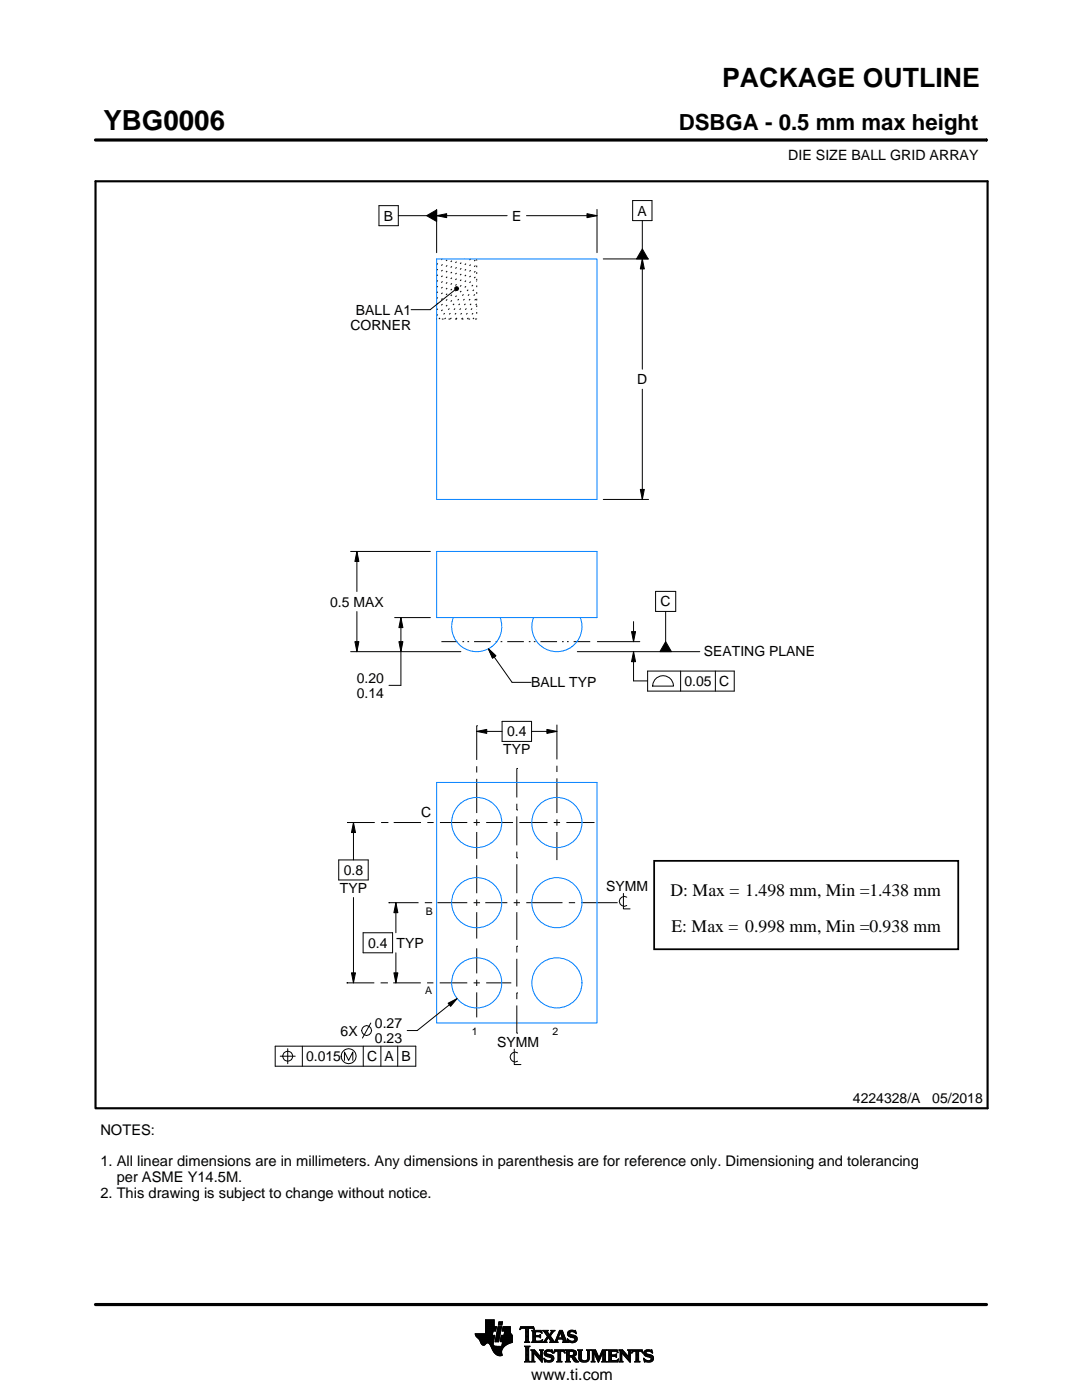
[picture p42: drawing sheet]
<svg xmlns="http://www.w3.org/2000/svg" width="216mm" height="279mm" viewBox="0 0 216 279" stroke-linecap="round" stroke-linejoin="round" font-family="sans-serif">
<defs><g id="words">
<text font-size="5.5" x="20.6" y="26">YBG0006</text>
<text font-size="5.3" x="144.1" y="17.4">PACKAGE OUTLINE</text>
<text font-size="4.4" x="135.4" y="26">DSBGA - 0.5 mm max height</text>
<g font-size="3.5">
<text x="133.8" y="178.9">D: Max = 1.498 mm, Min =1.438 mm</text>
<text x="134" y="185.9">E: Max = 0.998 mm, Min =0.938 mm</text>
</g>
<text font-size="3.2" x="106" y="275.3">www.ti.com</text>
<g font-size="2.9">
<text x="20" y="226.5">NOTES:</text>
<text x="20" y="232.8">1. All linear dimensions are in millimeters. Any dimensions in parenthesis are for reference only. Dimensioning and tolerancing</text>
<text x="20" y="239.1">2. This drawing is subject to change without notice.</text>
<text x="23.3" y="235.9">per ASME Y14.5M.</text>
</g>
<g font-size="2.8">
<text x="157.3" y="32">DIE SIZE BALL GRID ARRAY</text>
<text x="76.6" y="44">B</text>
<text x="102.2" y="44">E</text>
<text x="127.2" y="43">A</text>
<text x="69.9" y="65.8">CORNER</text>
<text x="71" y="62.8">BALL A1</text>
<text x="127.2" y="76.7">D</text>
<text x="65.9" y="121.1">0.5 MAX</text>
<text x="131.8" y="121">C</text>
<text x="140.5" y="131">SEATING PLANE</text>
<text x="71.2" y="136.3">0.20</text>
<text x="106" y="137.2">BALL TYP</text>
<text x="136.6" y="136.9">0.05 C</text>
<text x="71.2" y="139.3">0.14</text>
<text x="101.2" y="147">0.4</text>
<text x="100.4" y="150.5">TYP</text>
<text x="84" y="163">C</text>
<text x="67.8" y="178.1">TYP</text>
<text x="68.6" y="174.6">0.8</text>
<text x="121" y="177.9">SYMM</text>
<text x="73.5" y="189.2">0.4 TYP</text>
<text x="68" y="206.7">6X</text>
<text x="74.8" y="205.2">0.27</text>
<text x="74.8" y="208.2">0.23</text>
<text x="99.2" y="209">SYMM</text>
<text x="61.1" y="211.8">0.015</text>
<text x="73.2" y="211.8">C A B</text>
<text x="170.2" y="220.2">4224328/A</text>
<text x="186" y="220.2">05/2018</text>
</g>
<g font-size="2.1">
<text x="85" y="182.5">B</text>
<text x="84.9" y="198.4">A</text>
<text x="94.1" y="206.6">1</text>
<text x="110.3" y="206.6">2</text>
</g>
<text font-size=".3" x="101.3" y="28">SCALE 13.000</text>
</g></defs>
<g fill="none" stroke="#000" stroke-width=".2">
<path d="M19.1 27.9h177.7M196.8 27.7v.5M75.6 41h3.9v4h-3.9zM79.5 43h5.6M85.1 43l2-1.1v2.3zM87.1 43l2-.4v.8zM87.1 41.8v8.6M87.1 43h14.1M90.8 57.4l.2-.2 .4 .1 .1 .3-.1 .3-.4 .1-.2-.2zM90.8 57.8l-5 4h-3.8M105.1 43h14M117.1 42.6l2 .4-2 .4z"/>
<path d="M119.1 41.8v8.6M120.4 51.7h9M126.2 40h3.9v4h-3.9zM128.2 51.7l.4 2h-.8zM128.2 44v5.7M128.2 51.7v22M128.2 49.7l1.1 2h-2.3zM128.2 77.7v22M120.4 99.7h9M127.8 97.7h.8l-.4 2zM70 110.1h15.9M71.2 110.1l.4 2h-.8z"/>
<path d="M71.2 110.1v8M130.8 118h4v4h-4zM70 130.1h22M70.8 128.1h.8l-.4 2zM71.2 122.1v8M78.7 123.3h7.2M79.6 128.1h.8l-.4 2zM80 123.3l.4 2h-.8zM80 123.3v13.5h-2.4M97.5 129.5l1.4 1.4-.6 .4zM97.5 129.5l4.7 6.7h3.8M115.2 130.1h24.4"/>
<path d="M119.2 128.1h8.5M126 126.1h.8l-.4 2zM126.4 130.1l.4 2h-.8zM126.4 130.1v5.8h2.8M126.4 124.1v4M129.2 133.9h17.3v4h-17.3zM130.6 135.7a2.08 2.08 0 0 1 2.4-.7 2.08 2.08 0 0 1 1.4 1.9h-4.2l.1-.6zM132.8 122v6.1M132.8 128.1l1.2 2h-2.3zM135.8 133.9v4M142.7 133.9v4M95.1 146l2-.4v.8z"/>
<path d="M95.1 144.8h.1M95.1 144.8v6.9M95.1 152.9v1.3M95.1 155.4v6.9M95.1 146h5.1M100.2 144h5.9v4h-5.9zM103.1 153.4h.1M103.1 153.4v5.7M106.1 146h5M109.1 145.6l2 .4-2 .4zM111.1 144.6v7M111.1 152.8v1.3"/>
<path d="M111.1 155.3v7M67.6 171.6h5.9v4h-5.9zM69.3 164.2h.1M69.3 164.2h5.5M70.5 164.2l.4 2h-.8zM70.5 164.2v7.4M70.5 179.1v17.1M76 164.2h1.3M77.3 164.2h.1M78.6 164.2h5.4M85.3 164.2h1.2M87.8 164.2h5.4"/>
<path d="M94.5 164.2h1.3M95.1 163.5v1.3M95.1 166v5.4M95.1 172.7v5.6M95.1 179.5v1.3M97 164.2h5.4M103.1 171.2h.1M103.1 161.7h.1M103.1 160.4v1.3M103.1 162.9v5.8M103.1 170v1.2M103.1 172.5v5.8"/>
<path d="M103.1 179.5v1.3M103.6 164.2h5.6M110.5 164.2h1.3M111.1 163.5v1.3M111.1 166v5.7M113 164.2h5.6M124.4 178.3v3.1h1.3M125.1 179.1a.98 .98 0 0 0-1.5 .8 .98 .98 0 0 0 1.5 .8M69.2 196.2h.1M69.2 196.2h5.5M70.1 194.2h.8l-.4 2zM72.5 186.2h5.8v4h-5.8z"/>
<path d="M75.9 196.2h1.3M77.2 196.2h.1M77.6 180.2h.1M77.6 180.2h5.9M78.5 196.2h5.5M78.6 194.2h.8l-.4 2zM79 180.2l.4 2h-.8zM79 180.2v6M79 190.2v6M84.8 180.2h1.2M85.2 196.2h1.3M86 180.2h.1"/>
<path d="M87.3 180.2h5.9M87.7 196.2h5.5M91.2 199.3l-7.9 6.4h-2M94.5 196.2h1.3M94.5 180.2h1.3M95.1 182v5.3M95.1 189.3v5M95.1 195.5v1.3M95.1 198v5M96.8 180.2h4.4M97 196.2h5M102.5 180.2h1.3"/>
<path d="M103.1 188.8h.1M103.1 198.1h.1M103.1 182v5.6M103.1 188.8v1.3M103.1 191.4v5.5M103.1 198.1v1.3M105 180.2h7.2M113.5 180.2h1.3M116 180.2h7.2M54.9 208.8h28.1v4h-28.1zM55.9 210.8h3M57.4 209.3v3"/>
<path d="M60.3 208.8v4M68.7 211.6v-1.6l.9 1.6 .8-1.6v1.6M72.5 208.8v4M74 204.2l-1.7 3M76 208.8v4M79.4 208.8v4M89.4 200.2l1.8-.9-1.3 1.5zM102.6 209.4v3.1h1.3M103.1 206.2h.1M103.1 200.7v5.5M103.3 210.1a.98 .98 0 0 0-1.5 .9 .98 .98 0 0 0 1.5 .8M94.8 266.2h3.5"/>
<path d="M94.8 266.3h3.5M94.9 266.4h3.3M94.9 266.5h3.8l-.2 1.2M94.9 266.5h3.8M95 266.6h3.7M95 266.7h3.7M95.1 266.8h3.6M95.2 266.9h3.4M95.3 267h3.3M95.4 267.1h3.2M95.5 267.2h3.1M95.6 267.3h3"/>
<path d="M95.7 267.4h2.8M95.7 267.5h2.8M95.8 267.6h2.7M95.8 267.7h2.7M95.9 267.8h2.6M95.9 267.9h2.5M95.9 268h2.5M96 268h1.1M96 268.1h1M96.1 268.2h.8M96.1 268.3h.7M96.2 268.4h.6"/>
<path d="M96.3 268.4h.4M96.9 266.1h1.4M96.9 266h1.4M96.9 265.9h1.4M96.9 265.8h1.5M96.9 265.7h1.5M96.9 264.7l2.2 .1-.2 .9h-.5l-.2 .8M96.9 265.6h2M96.9 265.5h2M96.9 265.4h2M96.9 265.3h2.1M96.9 265.2h2.1"/>
<path d="M96.9 265.1h2.1M96.9 265h2.1M96.9 264.9h2.1M96.9 264.8h2.2M96.9 264.6h1.7M96.9 264.5h1.7M96.9 264.4h1.7M96.9 264.3h1.7M96.9 264.2h1.7M96.9 264.1h1.7M96.9 264h1.7M96.9 263.9h1.7"/>
<path d="M96.9 263.8h1.7M96.9 263.7h1.7M96.9 263.6h1.7M96.9 263.5h1.7M96.9 263.4h1.7M97.5 268h.9M97.6 268.1h.8M97.7 268.2h.7M97.7 268.3h.7M97.8 268.4h.6M97.9 268.5h.6M97.9 268.6h.7"/>
<path d="M98 268.7h1.1M98 268.8h2.6M98 268.8h2.5M98.1 268.9h2.3M98.1 269h2.3M98.1 269.1h2.2M98.2 269.2h2.1M98.2 269.2h2M98.2 269.3h2M98.3 269.4h1.9M98.3 269.5h1.8M98.4 269.6h1.7"/>
<path d="M98.4 268v.4l.3 .2 2 .1M98.5 269.7h1.6M98.5 267.7l-.1 .3M98.5 269.8h1.6M98.6 269.9h1.5M98.6 264.8v-1.4h-1.7v2.8h-2.1l.1 .3 .7 .8 .7 1.1 .3 .1 .6-.5 .4 .1 1 1.8 .8 .6h.8l-.1-1 .8-1M98.6 270h1.5M98.7 270h1.4M98.8 270.1h1.3M98.8 267.7h.7M98.8 267.6h.7M98.8 267.5h.7"/>
<path d="M98.9 270.2h1.2M98.9 267.4h.7M98.9 267.3h.7M98.9 267.2h.7M98.9 267.1h.7M98.9 267h.7M98.9 270.3h1.3M99 266.9h.6M99 266.9h.7M99 266.8h.7M99 266.7h.7M99 266.6h.7"/>
<path d="M99 266.5h.7M99.1 270.4h1.1M99.1 266.4h.7M99.1 266.3h.7M99.1 266.2h.7M99.1 266.1h.7M99.1 266h.7M99.2 265.9h.7M99.2 265.8h.7M99.2 270.4h1M99.2 265.7h.7M99.2 265.6h.7"/>
<path d="M99.2 265.5h.7M99.3 265.4h.6M99.3 265.4h.7M99.3 265.3h.7M99.3 265.2h.7M99.3 265.1h.7M99.3 265h.7M99.4 270.5h.8M99.4 264.9h.7M99.4 264.8h.7M99.4 264.8h.7l-.6 3h-.7zM99.4 264.5l.2-.7h.7l-.2 .7h-.7"/>
<path d="M99.5 264.4h.6M99.5 264.3h.7M99.5 264.2h.7M99.5 264.1h.7M99.5 264h.7M99.5 263.9h.7M99.6 263.8h.7M99.8 270.6h.1M99.8 267.7h2.4M99.8 267.6h2.4M99.8 267.5h2.4M99.9 267.4h2.3"/>
<path d="M99.9 267.3h2.3M99.9 267.2h2.3M99.9 267.1h2.3M99.9 267h2.3M99.9 266.9h2.3M100 266.9h2.2M100 266.8h2.2M100 266.7h2.2M100 266.6h2.2M100 266.5h2.2M100.1 268.6h.7M100.2 268.5h.7"/>
<path d="M100.2 268.4h.8M100.2 268.4h.9M100.2 268.3h1M100.2 268.2h1.2M100.2 265.6h1.6M100.2 268.1h1.4M100.2 265.5h1.6M100.2 268h1.6M100.3 265.4h1.5M100.3 268h1.7M100.3 267.9h1.9M100.3 265.3h1.5"/>
<path d="M100.3 267.8h1.9M100.3 265.2h1.5M100.3 265.1h1.5M100.3 265h1.5M100.4 264.9h1.4M100.4 264.8h1.4M100.6 266.5l.1-.8h-.5l.2-.9h1.4l.1 1.1 .3 .6v1.4l-1.3 .6M100.6 266.4h1.5M100.6 266.3h1.4M100.6 266.2h1.4M100.6 266.1h1.3M100.7 266h1.2"/>
<path d="M100.7 265.9h1.2M100.7 265.8h1.1M100.7 265.7h1.1M102.2 266.5h-2.2l-.2 1.1 .5 .2-.2 .9M103.7 265.3h.1M103.8 265.2h.2M103.8 265h2.8M103.8 264.9h2.7M103.9 264.8h2.6M104.7 267.8h1M104.7 271.8h1.1M104.7 268.7h1"/>
<path d="M104.8 267.7h.7M104.8 271.7h.8M104.9 265.2h.6M104.9 268.9h.6M104.9 267.6h.6M104.9 267.5l-.2 .3M104.9 267.5h.6M104.9 267.4h.6M104.9 267.3h.6M104.9 267.2h.6M104.9 267.1h.6M104.9 267h.6"/>
<path d="M104.9 266.8h.6M104.9 266.7h.6M104.9 266.6h.6M104.9 266.5h.6M104.9 266.4h.6M104.9 266.3h.6M104.9 266.2h.6M104.9 266.1h.6M104.9 265.9h.6M104.9 265.8h.6M104.9 265.7h.6M104.9 265.6h.6"/>
<path d="M104.9 265.5h.6M104.9 265.4h.6M104.9 265.3h.6M104.9 271.5h.6M104.9 269h.6M104.9 271.4h.6M104.9 271.4v-2.4l-.2-.4h1.1l-.3 .4v2.4M104.9 271.4l-.2 .4h1.1l-.3-.4M104.9 271.3h.6M104.9 271.2h.6M104.9 271.1h.6M104.9 271h.6"/>
<path d="M104.9 270.9h.6M104.9 270.8h.6M104.9 270.6h.6M104.9 270.5h.6M104.9 270.4h.6M104.9 270.3h.6M104.9 270.2h.6M104.9 270.1h.6M104.9 270h.6M104.9 269.9h.6M104.9 269.8h.6M104.9 269.6h.6"/>
<path d="M104.9 269.5h.6M104.9 269.4h.6M104.9 269.3h.6M104.9 269.2h.6M104.9 269.1h.6M105.5 267.5l.2 .3M105.5 267.5v-2.3l.7-.1 .4 .3-.1-.6h-2.6l-.1 .6 .4-.3 .7 .1v2.3M105.7 267.8h-1M105.9 271.8h.8M105.9 269.4h.8M106.1 269.5h.7M106.1 267.8h2"/>
<path d="M106.1 271.7h.5M106.2 269.6h.7M106.2 271.5h.3M106.2 265.6h1.8M106.2 269.8h.8M106.2 271.4h.3M106.2 271.4l-.3 .4h.8l-.2-.4M106.2 271.3h.3M106.2 271.2h.3M106.2 271.1h.3M106.2 271h.3M106.2 270.9h.3"/>
<path d="M106.2 270.8h.3M106.2 270.6h.3M106.2 270.5h.3M106.2 270.4h.3M106.2 270.3h.3M106.2 270.2h.3M106.2 270.1h.3M106.2 270h1M106.2 269.9h.9M106.2 269.8v1.6M106.2 269.8l-.3-.4h.8l1.2 1.4M106.3 267.7h1.8"/>
<path d="M106.3 265.7h1.8M106.3 267.6h.6M106.3 265.8h.6M106.3 267.5l-.2 .3M106.3 267.5h.5M106.3 267.4h.5M106.3 267.3h.5M106.3 267.2h.5M106.3 267.1h.5M106.3 267h.5M106.3 266.8h.5M106.3 266.7h1.6"/>
<path d="M106.3 266.6h1.6M106.3 266.5h.5M106.3 266.4h.5M106.3 266.3h.5M106.3 266.2h.5M106.3 266.1h.5M106.3 265.9h.5M106.4 265.2h.2M106.5 270h.1M106.5 270v1.4M106.5 265.3h.1M106.6 270.1h.7"/>
<path d="M106.7 270.2h.7M106.8 270.3h.7M106.8 265.9l.2-.1h.6l.6 .2-.2-.5h-1.9l.2 .3v1.7M106.8 265.9v.6h.8l.3-.2v.7M106.9 270.4h.7M107 270.5h.7M107.1 270.6h.7M107.2 270.8h1M107.3 270.9h.9M107.4 271h.8M107.5 271.1h.7M107.6 271.2h.6"/>
<path d="M107.6 266.5h.3M107.7 271.3h.5M107.7 269.4h.7M107.7 266.8h.2M107.7 267.6h.5M107.8 266.4h.1M107.8 271.4h.4M107.8 267h.1M107.8 265.8h.3M107.8 269.5h.5M107.9 271.5h.3M107.9 269.6h.3"/>
<path d="M107.9 267l-.3-.2h-.8l.1 .8h.9l.5-.2M107.9 269.8h.3M107.9 270.6h.3M107.9 270.5h.3M107.9 270.4h.3M107.9 270.3h.3M107.9 270.2h.3M107.9 270.1h.3M107.9 270h.3M107.9 269.9h.3M107.9 269.8v1M107.9 269.8l-.2-.4h.7l-.2 .4"/>
<path d="M108 271.7h.2M108 265.9h.1M108 267.5h.2M108.1 271.8h.1M108.1 266.1h.1M108.2 267.4h.1M108.2 269.8v2.1l-1.7-1.9M108.2 267.8h.9M108.3 267.4l-.2 .5-2-.1M108.3 265.6h1M108.5 267.7h.5M108.5 271.1l.8 .4h.5l.2-.1-.1-.4-1-.4-.3-.3 .1-.7 .7-.2 .6 .1 .2-.1 .1 .6-.9-.3-.3 .1-.1 .3 1.3 .4 .2 .6"/>
<path d="M108.5 271.1h.1M108.5 265.7h.7M108.5 271.2h.2M108.6 271.3h.2M108.6 270.1h.4M108.6 270h.4M108.6 270.2h.6M108.6 267.6h.4M108.6 271.4h.4M108.6 269.9h.4M108.6 270.3h1M108.6 265.8h.7"/>
<path d="M108.6 271.5h.8M108.6 269.8h.5M108.7 271.7h1.5M108.7 270.4h1.3M108.7 267.5h.3M108.7 271.8h.1M108.7 265.9h.6M108.7 269.6h1.5M108.8 267.4h.3M108.8 270.5h1.5M108.8 266.1h.6M108.8 269.5h1.4"/>
<path d="M108.8 267.3h.4M108.9 266.2h.6M108.9 267.2h.4M108.9 266.3h.6M108.9 270.6h1.5M109 267.1h.3M109 266.4h1M109.1 271.8h.9M109.1 269.4h.7M109.1 267h.9M109.1 266.5h.8M109.1 267.8h-.9"/>
<path d="M109.2 266.8h.8M109.2 266.6h.6M109.2 266.7h.7M109.2 266.7l-.6 .9-.4 .2M109.3 270.8h1.1M109.5 267.1h.6M109.6 267.2h.6M109.7 271.5h.7M109.7 267.3h.6M109.7 267.8l.2-.2-.5-.7-.4 .8 .1 .1M109.7 267.8h1.6M109.7 266.3h.4"/>
<path d="M109.7 267.4h.6M109.8 270.9h.7M109.8 266.2h.3M109.8 266.6l.9 1.2 1-2.3h.5l.8 2.1 .3 .2M109.8 267.5h.6M109.9 266.1h.3M109.9 269.8h.4M109.9 267.6h.6M109.9 267.7h.7M109.9 271.4h.5M109.9 265.9h.4M110 271h.5"/>
<path d="M110 265.6h.7M110 265.9l-.4 .5-.4-.6 .2-.3h-1.1l.9 1.2M110 265.9l.1-.2-.2-.2h.8l-.9 1.1M110 271.3h.5M110 265.8h.4M110 271.1h.5M110 271.2h.5M110.1 269.4h.1M110.1 265.7h.4M110.1 269.9h.2M110.2 270h.1M110.5 270h.1"/>
<path d="M110.5 269.9h.2M110.5 271.1l-.2 .5-.8 .3-.6-.2-.2 .1-.2-.7M110.5 269.8h.3M110.6 269.6h2.1M110.6 269.5h2M110.6 269.4h2M110.7 267.7h.5M110.8 267.6h.4M110.9 267.5h.3M110.9 267.4h.3M111 267.3h.3M111 267.2h1.8"/>
<path d="M111 267.1h1.8M111.1 267h.3M111.1 271.8h1M111.1 266.8h.4M111.2 266.7h.3M111.2 267.5l.1-.2h1l.1 .2M111.2 267.5v.3h.1M111.2 266.6h.3M111.3 266.5h.3M111.3 271.7h.6M111.3 266.4h.3M111.3 271.5h.6"/>
<path d="M111.3 267.8h-1.6M111.3 269.8h.6M111.4 266.3h.3M111.4 271.4h.5M111.4 271.4l-.1-1.7h-.4l-.4 .4 .2-.7h1.9l.1 .7-.3-.4h-.5v1.7M111.4 270.5h.5M111.4 270.4h.5M111.4 270.3h.5M111.4 270.2h.5M111.4 270.1h.5M111.4 270h.5M111.4 269.9h.5"/>
<path d="M111.4 271.4l-.3 .4h1l-.2-.4M111.4 271.3h.5M111.4 271.2h.5M111.4 271.1h.5M111.4 271h.5M111.4 270.9h.5M111.4 270.8h.5M111.4 270.6h.5M111.4 266.2h.3M111.4 266.1h.4M111.5 265.9h.9M111.5 265.8h.8"/>
<path d="M111.6 265.7h.7M111.6 265.6h.6M111.8 265.9l.4 1.1h-.8zM111.9 266.1h.5M111.9 266.2h.5M111.9 266.3h.6M112 266.4h.5M112 266.5h.6M112.1 266.6h.5M112.1 266.7h.6M112.1 266.8h.6M112.2 267h.5"/>
<path d="M112.2 267.8h1.1M112.3 267.3h.6M112.3 267.4h.6M112.4 267.5h.6M112.4 267.5v.3h-.2M112.4 269.8h.3M112.4 267.6h.6M112.4 267.7h.7M112.6 269.9h.1M112.6 270h.2M112.8 271.8h1M112.8 269.4h1.6"/>
<path d="M113 269.5h1.7M113 271.7h.7M113 269.6h1.9M113 271.5h.6M113 269.8h.6M113 271.4h.6M113 271.4l-.2 .4h1l-.2-.4M113 271.3h.6M113 271.2h.6M113 271.1h.6M113 271h.6M113 270.9h.6"/>
<path d="M113 270.8h1.5M113 270.6h1.6M113 270.5h1.8M113 270.4h.6M113 270.3h.6M113 270.2h.6M113 270.1h.6M113 270h.6M113 269.9h.6M113 269.8v1.6M113 269.8l-.2-.4h1.4l.6 .2 .2 .3v.4l-.2 .3-.4 .1M113.2 267.3h.2"/>
<path d="M113.2 267.4h.3M113.2 266.2h.5M113.2 266.3h.6M113.2 266.1h.5M113.3 267.5h.3M113.3 267.8h-1.1M113.3 266.4h.9M113.3 265.9h.4M113.3 267.6h.6M113.3 266.5h1.3M113.3 267.7h1.6M113.3 265.8h.5"/>
<path d="M113.3 267.8h.2M113.4 266.6h1.5M113.4 265.7h1.5M113.4 265.7l.5-.2 .7 .1 .2-.1 .1 .7-.7-.4h-.4l-.1 .3 .1 .2 .9 .2 .4 .3 .1 .5-.3 .5-.6 .2-.7-.2-.2 .1-.2-.7 .9 .5 .5-.1 .1-.3-.2-.3-1.1-.4-.2-.4zM113.5 266.7h1.5M113.5 265.6h1.4M113.6 271.4v-.6h.4l.7 1h.8M113.6 269.9l.1-.2 .7 .2v.4l-.4 .2M113.6 269.9v.6M113.7 267.8h1.1M113.8 266.8h1.3M113.8 265.5h.6"/>
<path d="M114 268h.4M114.1 270.9h.6M114.2 271h.6M114.2 271.1h.7M114.3 271.2h.6M114.3 267h.8M114.3 269.8h.7M114.3 270.4h.6M114.4 271.3h.6M114.4 270.7l1.1 1.1M114.4 270.7h.1M114.4 271.4h.7"/>
<path d="M114.4 269.9h.6M114.4 270.3h.6M114.5 267.6h.5M114.5 270.2h.5M114.5 270h.5M114.5 265.8h.4M114.5 270.1h.5M114.5 271.5h.7M114.6 271.7h.7M114.6 267.1h.6M114.6 267.5h.5M114.7 267.2h.5"/>
<path d="M114.7 267.4h.5M114.7 265.9h.3M114.7 267.3h.5M114.7 271.8h.8M114.8 266.1h.2M114.9 266.2h.1M115.3 269.4h.9M115.4 269.5h.7M115.5 269.6h.5M115.5 269.8h.5M115.5 269.8v1.4l.4 .5 .6 .2 .7-.1 .3-.3 .1-.5M115.5 271h.5"/>
<path d="M115.5 270.9h.5M115.5 270.8h.5M115.5 270.6h.5M115.5 270.5h.5M115.5 270.4h.5M115.5 270.3h.5M115.5 270.2h.5M115.5 270.1h.5M115.5 270h.5M115.5 269.9h.5M115.5 269.8l-.2-.4h.9l-.2 .4M115.5 271.1h.5"/>
<path d="M115.5 271.2h.5M115.5 271.3h.6M115.6 271.4h.6M115.7 271.5h.8M115.8 271.7h1.5M116 271l.2 .4 .5 .2 .4-.2 .2-.4M116 269.8v1.2M116 271.8h1.1M116.8 271.5h.6M117 269.4h.8M117.1 271.4h.4M117.2 269.5h.5"/>
<path d="M117.2 271.3h.4M117.2 269.6h.4M117.2 271.2h.4M117.2 271.1h.4M117.3 269.8h.3M117.3 271h.3M117.3 270.9h.3M117.3 270.8h.3M117.3 270.6h.3M117.3 270.5h.3M117.3 270.4h.3M117.3 270.3h.3"/>
<path d="M117.3 270.2h.3M117.3 270.1h.3M117.3 270h.3M117.3 269.9h.3M117.6 269.8l.2-.4h-.8l.2 .3 .1 1.3M117.6 269.8v1.2M118 271.8h.7M118 269.4h.8M118.1 269.5h.8M118.1 271.7h.5M118.2 269.6h.7M118.2 271.5h.3"/>
<path d="M118.2 269.8h.8M118.2 271.4h.3M118.2 269.8l-.2-.4h.8l.7 1.6 .7-1.6h.9l-.3 .4M118.2 271.4l-.2 .4h.7l-.2-.4M118.2 271.3h.3M118.2 271.2h.3M118.2 271.1h.3M118.2 271h.3M118.2 270.9h.3M118.2 270.8h.3M118.2 270.6h.3M118.2 270.5h.3"/>
<path d="M118.2 270.4h.3M118.2 270.3h.3M118.2 270.2h.3M118.2 270.1h.3M118.2 270h.9M118.2 269.9h.8M118.2 269.8v1.6M118.6 270.1h.5M118.6 270.2h.6M118.7 270.3h.5M118.7 270.4h.6M118.8 270.5h.5"/>
<path d="M118.8 270.6h.6M118.9 270.8h.5M118.9 270.9h.6M119 271h.8M119 271.1h.8M119.1 271.2h.6M119.1 271.3h.6M119.2 271.4h.4M119.2 271.5h.4M119.3 271.7h.2M119.3 271.8h.2M119.6 270.9h.3"/>
<path d="M119.6 270.8h.3M119.7 270.6h.3M119.7 270.5h.3M119.8 270.4h.3M119.8 270.3h.3M119.9 270.2h.3M119.9 270.1h.3M120 270h.8M120 269.9h.8M120 269.8h.8M120.1 271.8h1M120.1 269.6h.7"/>
<path d="M120.1 269.5h.8M120.2 269.4h.9M120.2 271.7h.7M120.3 271.5h.5M120.3 271.4h.5M120.3 271.4l-.2 .4h1l-.3-.4M120.3 271.4v-1.5l-.9 2-.9-2v1.5M120.3 271.3h.5M120.3 271.2h.5M120.3 271.1h.5M120.3 271h.5M120.3 270.9h.5"/>
<path d="M120.3 270.8h.5M120.3 270.6h.5M120.3 270.5h.5M120.3 270.4h.5M120.3 270.3h.5M120.3 270.2h.5M120.3 270.1h.5M120.8 269.8v1.6M121.2 271.8h2M121.2 269.4h1.9M121.4 269.5h1.8M121.4 271.7h1.9"/>
<path d="M121.5 269.6h1.7M121.5 271.5h1.8M121.5 269.8h.5M121.5 271.4h.5M121.5 269.8l-.3-.4h1.9l.2 .6M121.5 269.9h.5M121.5 269.8v1.6M121.5 271.3h.5M121.5 271.2h.5M121.5 271.1h.5M121.5 271h.5M121.5 270.9h.5"/>
<path d="M121.5 270.8h.5M121.5 270.6h1.5M121.5 270.5h1.5M121.5 270.4h1.5M121.5 270.3h.5M121.5 270.2h.5M121.5 270.1h.5M121.5 270h.5M122.6 270.4l.4-.2v.7l-.2-.2h-.8v.7l.2 .1M122.9 270.8h.1M122.9 270.3h.1M123 269.8h.3"/>
<path d="M123.1 271.4h.3M123.2 269.9h.1M123.3 270h.1M123.3 270l-.4-.3h-.8l-.1 .7M123.3 271.3h.1M123.4 271.2h.1M123.4 271.2l-.2 .6h-2l.3-.4M123.4 271.2l-.3 .3h-.4M123.5 271.8h.8M123.5 269.4h.7M123.6 269.5h.7M123.7 271.7h.5"/>
<path d="M123.7 269.6h.7M123.7 271.5h.4M123.7 269.8h.8M123.7 271.4h.4M123.7 271.4l-.2 .4h.8l-.2-.4M123.7 271.3h.4M123.7 271.2h.4M123.7 271.1h.4M123.7 271h.4M123.7 270.9h.4M123.7 270.8h.4M123.7 270.6h.4"/>
<path d="M123.7 270.5h.4M123.7 270.4h.4M123.7 270.3h.4M123.7 270.2h.4M123.7 270.1h.4M123.7 270h1M123.7 269.9h.9M123.7 269.8v1.6M123.7 269.8l-.2-.4h.7l1.2 1.4 .1-1M124.1 270v1.4M124.1 270h.1M124.2 270.1h.6"/>
<path d="M124.2 270.2h.7M124.3 270.3h.7M124.4 270.4h.7M124.5 270.5h.7M124.6 270.6h.7M124.7 270.8h1.1M124.8 270.9h1M124.9 271h.9M125 271.1h.8M125.1 271.2h.7M125.2 271.3h.6M125.2 269.4h.8"/>
<path d="M125.3 271.4h.5M125.4 269.5h.5M125.4 271.5h.4M125.4 269.6h.4M125.5 269.8h.3M125.5 269.8l-.3-.4h.8l-.2 .4M125.5 270.4h.3M125.5 270.3h.3M125.5 270.2h.3M125.5 270.1h.3M125.5 270h.3M125.5 269.9h.3"/>
<path d="M125.5 270.6h.3M125.5 270.5h.3M125.5 271.7h.3M125.6 271.8h.2M125.8 269.8v2.1l-1.7-1.9M126 270h.1M126.1 269.9h.1M126.1 269.8h.3M126.1 269.6h2.1M126.2 269.5h2M126.2 269.4h2M126.6 271.8h1.1"/>
<path d="M126.9 271.7h.6M126.9 271.5h.5M126.9 269.8h.5M126.9 271.4h.5M126.9 271.4v-1.7h-.5l-.3 .4 .1-.7h1.9l.2 .7-.4-.4h-.5v1.7M126.9 270.5h.5M126.9 270.4h.5M126.9 270.3h.5M126.9 270.2h.5M126.9 270.1h.5M126.9 270h.5M126.9 269.9h.5"/>
<path d="M126.9 271.4l-.3 .4h1.1l-.3-.4M126.9 271.3h.5M126.9 271.2h.5M126.9 271.1h.5M126.9 271h.5M126.9 270.9h.5M126.9 270.8h.5M126.9 270.6h.5M128 269.8h.3M128.1 269.9h.2M128.2 270h.1M128.4 271.1h.1"/>
<path d="M128.4 271.2h.2M128.5 271.3h.2M128.5 270.1h.4M128.5 270h.4M128.5 270.2h.6M128.5 271.4h.4M128.5 269.9h.4M128.5 270.3h1M128.5 271.5h.8M128.5 269.8h.5M128.6 271.7h1.5M128.6 270.4h1.3"/>
<path d="M128.6 271.8h.1M128.6 269.6h1.5M128.7 270.5h1.5M128.7 269.5h1.4M128.8 270.6h1.5M128.9 271.8h1M129 269.4h.7M129.1 270.8l-.6-.4 .1-.7 .5-.3 .8 .1 .2-.1 .1 .7-.8-.4-.4 .1-.1 .2 1.3 .5 .2 .6M129.1 270.8l.7 .2v.4l-.6 .1-.8-.4M129.2 270.8h1.1M129.6 271.5h.7M129.6 270.9h.8"/>
<path d="M129.8 269.8h.4M129.8 271.4h.5M129.9 271h.5M129.9 271.3h.5M129.9 271.1h.5M129.9 271.2h.5M129.9 269.4h.2M130 269.9h.2M130.1 270h.1M130.4 271.1l-.3 .5-.7 .3-.6-.2-.2 .1-.2-.7"/>
<circle cx="57.4" cy="210.8" r=".99"/>
<circle cx="69.6" cy="210.8" r="1.49"/>
<circle cx="73.1" cy="205.7" r=".98"/>
</g>
<g fill="#000">
<path d="M85.1 43l2-1.1v2.3zM87.1 43l2-.4v.8zM90.8 57.4l.2-.2 .4 .1 .1 .3-.1 .3-.4 .1-.2-.2zM117.1 42.6l2 .4-2 .4zM128.2 51.7l.4 2h-.8zM128.2 49.7l1.1 2h-2.3zM127.8 97.7h.8l-.4 2zM71.2 110.1l.4 2h-.8zM70.8 128.1h.8l-.4 2zM80 123.3l.4 2h-.8zM79.6 128.1h.8l-.4 2zM97.5 129.5l1.4 1.4-.6 .4z"/>
<path d="M126 126.1h.8l-.4 2zM126.4 130.1l.4 2h-.8zM132.8 128.1l1.2 2h-2.3zM95.1 146l2-.4v.8zM109.1 145.6l2 .4-2 .4zM70.5 164.2l.4 2h-.8zM70.1 194.2h.8l-.4 2zM79 180.2l.4 2h-.8zM78.6 194.2h.8l-.4 2zM89.4 200.2l1.8-.9-1.3 1.5z"/>
</g>
<path d="M19.1 36.2h178v185h-178z" fill="none" stroke="#000" stroke-width=".43"/>
<path d="M19 27.9h177.8M19 260.3h177.8" fill="none" stroke="#000" stroke-width=".63"/>
<g fill="none" stroke="#000" stroke-width=".2" stroke-dasharray=".3 1" stroke-linecap="butt">
<path d="M87.1 52.8l1.2-1.1M87.1 53.9l2.3-2.2M87.1 55.1l3.4-3.4M87.1 56.2l4.6-4.5M87.1 57.3l5.7-5.6M87.1 58.5l6.8-6.8M87.1 59.6l7.9-7.9M95.1 51.7v12M87.1 60.7l8-8M87.1 61.9l8-8M87.1 63l8-8M87.6 63.7l7.5-7.6"/>
<path d="M88.7 63.7l6.4-6.4M89.8 63.7l5.3-5.3M91 63.7l4.1-4.2M92.1 63.7l3-3.1M93.2 63.7l1.9-1.9M94.4 63.7l.7-.8M95.1 63.7h-8"/>
</g>
<g fill="none" stroke="#0080ff" stroke-width=".2">
<path d="M87.1 51.7h32v48h-32zM87.1 110.1h32v13.2h-32zM90.5 123.3a5 5 0 0 0 4.6 6.8 5 5 0 0 0 4.7-6.8M106.5 123.3a5 5 0 0 0 4.6 6.8 5 5 0 0 0 4.7-6.8M87.1 156.2h32v48h-32z"/>
<circle cx="95.1" cy="164.2" r="5"/>
<circle cx="111.1" cy="164.2" r="5"/>
<circle cx="95.1" cy="196.2" r="5"/>
<circle cx="95.1" cy="180.2" r="5"/>
<circle cx="111.1" cy="196.2" r="5"/>
<circle cx="111.1" cy="180.2" r="5"/>
</g>
<path d="M117.8 128.1h-29.7" fill="none" stroke="#000" stroke-width=".2" stroke-dasharray="3.3 1 .3 .7 .3 1" stroke-linecap="butt"/>
<path d="M130.5 171.8h60.7v17.6h-60.7z" fill="none" stroke="#000" stroke-width=".35"/>
<use href="#words"/>
</svg>
